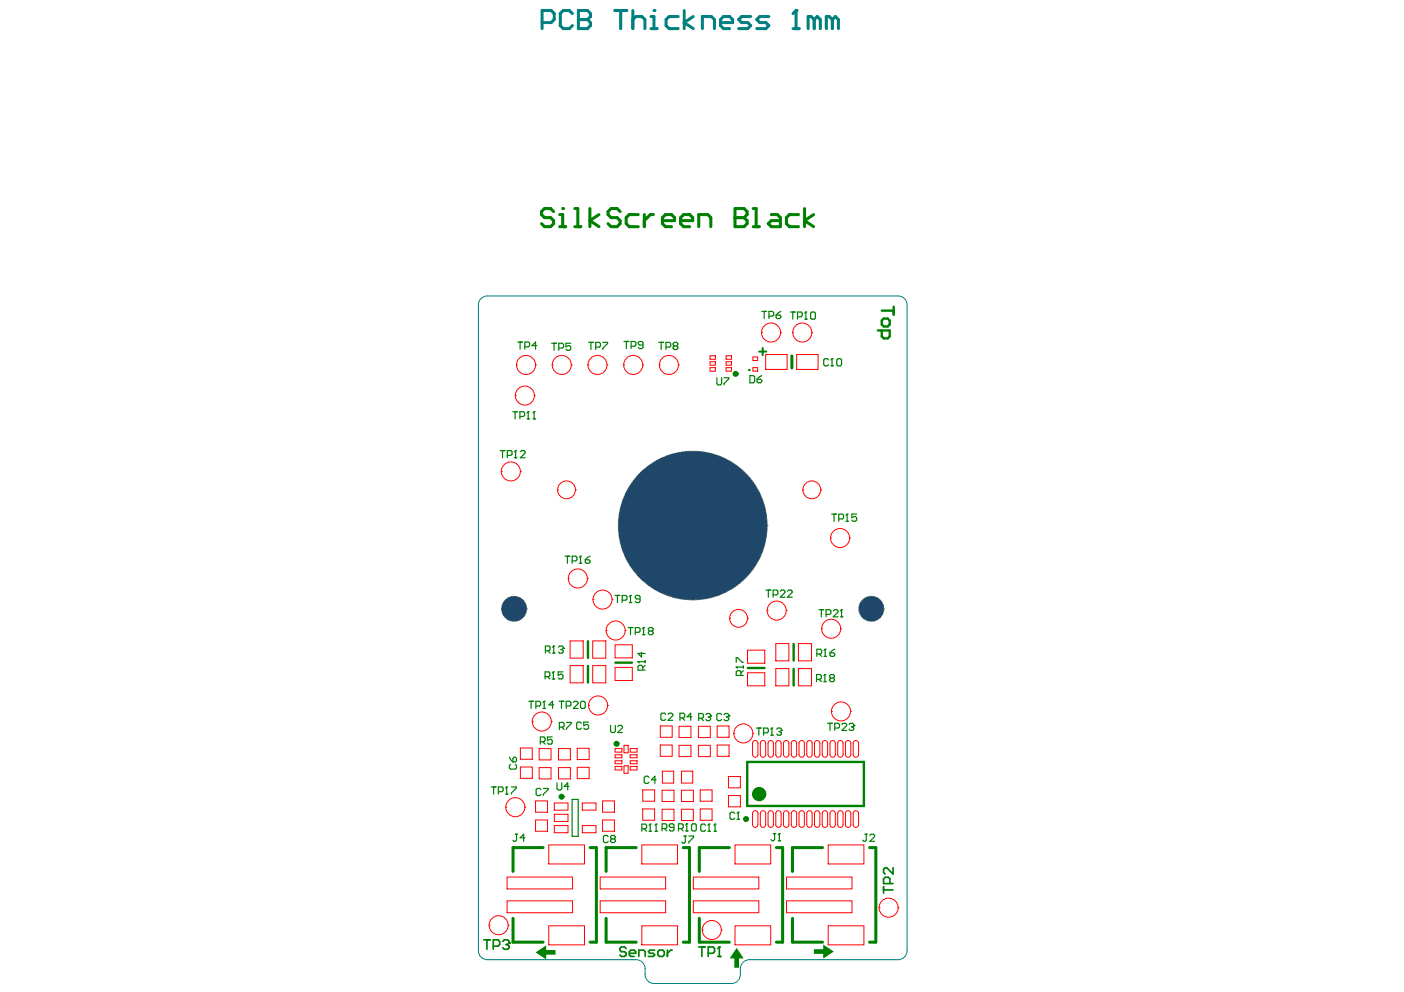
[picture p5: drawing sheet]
<svg xmlns="http://www.w3.org/2000/svg" width="297mm" height="210mm" viewBox="0 0 297 210" stroke-linecap="round" stroke-linejoin="round" font-family="sans-serif">
<path d="M101.2 64.5v136.7M103.1 62.6h86.9M191.9 64.5v136.7M103.1 203.1h31.5M136.5 205v1.2M138.4 208.1h16.3M156.6 205v1.2M158.5 203.1h31.5" fill="none" stroke="#008080" stroke-width=".21"/>
<path d="M114.7 4.8h1.9l.7-.7v-1.2l-.7-.7h-1.9v3.9M121.1 2.9l-.7-.7h-1.2l-.7 .7v2.5l.7 .7h1.2l.7-.7M122.4 2.2v3.9h1.9l.6-.7v-.6l-.6-.7h-1.9" fill="none" stroke="#008080" stroke-width=".64"/>
<circle cx="122.4" cy="4.1" r=".32" fill="#008080"/>
<path d="M122.4 2.2h1.9l.6 .7v.6l-.6 .6h-1.9M130 2.2h2.6M131.3 2.2v3.9M133.9 2.2v3.9M133.9 4.1l.6-.6h1.3l.6 .6v2M137.7 3.5h.7v2.6M137.7 6.1h1.3" fill="none" stroke="#008080" stroke-width=".64"/>
<circle cx="138.4" cy="2.2" r=".32" fill="#008080"/>
<path d="M143.5 3.5h-1.9l-.7 .6v1.3l.7 .7h1.9M144.8 2.2v3.9M146.7 3.5l-1.9 1.3 1.9 1.3M148.6 6.1v-2.6h1.9l.7 .6v2M152.4 4.8h2.6v-.7l-.6-.6h-1.3l-.7 .6v1.3l.7 .7h1.3M158.8 3.5h-1.9l-.6 .6 .6 .7h1.3l.6 .6-.6 .7h-1.9M162.7 3.5h-2l-.6 .6 .6 .7h1.3l.7 .6-.7 .7h-1.9M167.8 6.1h1.3M168.4 2.2v3.9" fill="none" stroke="#008080" stroke-width=".64"/>
<circle cx="168.4" cy="2.2" r=".32" fill="#008080"/>
<path d="M168.4 2.2l-.6 .7M172.3 4.1l-.7-.6h-.6v2.6M172.3 4.1v2M172.3 4.1l.6-.6 .6 .6v2M176.1 4.1l-.6-.6h-.7v2.6M176.1 4.1v2M176.1 4.1l.6-.6 .7 .6v2" fill="none" stroke="#008080" stroke-width=".64"/>
<path d="M103.1 62.6a1.89 1.89 0 0 0-1.9 1.9M190 62.6a1.89 1.89 0 0 1 1.9 1.9M101.2 201.2a1.89 1.89 0 0 0 1.9 1.9M134.6 203.1a1.89 1.89 0 0 1 1.9 1.9M136.5 206.2a1.89 1.89 0 0 0 1.9 1.9M156.6 206.2a1.89 1.89 0 0 1-1.9 1.9M158.5 203.1a1.89 1.89 0 0 0-1.9 1.9M191.9 201.2a1.89 1.89 0 0 1-1.9 1.9" fill="none" stroke="#008080" stroke-width=".21"/>
<path d="M123 153l-.2-.2h-.6l-.2 .2v1.1l.2 .2h.6l.2-.2M124.5 152.8h-1v.8l.5-.3h.3l.2 .3v.5l-.2 .2h-.5l-.3-.2M121 169.2h1.3v7.8h-1.3zM137.3 164.5l-.2-.3h-.6l-.2 .3v1l.2 .3h.6l.2-.3M138.8 165h-1l.8-.8v1.6" fill="none" stroke="#008000" stroke-width=".25"/>
<path d="M114.9 179.3h-6.4v5.1M124.9 179.3h1.3v20.1h-1.3M134.6 179.3h-6.4v5.1M144.5 179.3h1.4v20.1h-1.4M154.3 179.3h-6.4v5.1M164.3 179.3h1.3v20.1h-1.3M174 179.3h-6.3v5.1M184 179.3h1.3v20.1h-1.3M108.5 194.3v5.1h6.4M128.2 194.3v5.1h6.4M147.9 194.3v5.1h6.4M167.7 194.3v5.1h6.3" fill="none" stroke="#008000" stroke-width=".64"/>
<path d="M124.4 135.7v3.5M167.9 136.2v3.6M124.4 140.9v3.5M130.2 140.2h3.5M158.2 141.3h3.5M167.9 141.5v3.6M158.1 161.2h24.7v9.3h-24.7z" fill="none" stroke="#008000" stroke-width=".5"/>
<path d="M167.5 75.3v2.6" fill="none" stroke="#008000" stroke-width=".63"/>
<path d="M160.6 74.4h1.5M161.4 73.6v1.5" fill="none" stroke="#008000" stroke-width=".43"/>
<path d="M172.2 200.9h2v-1l2.2 1.4-2.2 1.5v-1h-2z" fill="#008000"/>
<g fill="none" stroke="#008000" stroke-width=".25">
<path d="M151.7 79.9v1.3l.2 .2h.5l.3-.2v-1.3M153.2 79.9h1v.3l-1 1v.2M147.8 152h.8l.2-.3v-.5l-.2-.2h-.8v1.5M148.3 152l.5 .5M149.3 151.2l.3-.2h.5l.2 .2v.3M149.8 151.7h.3M150.1 151.7l.2 .3v.2l-.2 .3h-.5l-.3-.3M150.3 151.5h.1M150.3 151.5l-.2 .2M152.7 151.2l-.3-.2h-.5l-.2 .2v1l.2 .3h.5l.3-.3M153.2 151.2l.2-.2h.5l.3 .2v.3M153.7 151.7h.2"/>
<path d="M153.9 151.7l.3 .3v.2l-.3 .3h-.5l-.2-.3M154.2 151.5h.1M154.2 151.5l-.3 .2M107.8 160.2l.7 1M108 161.7l-.2 .3v.5l.2 .2h1l.3-.2v-.5l-.3-.3M108.5 160.5l.3-.3h.2l.3 .3v.5l-.3 .2h-.5zM128.7 177l-.3-.2h-.5l-.2 .2v1l.2 .3h.5l.3-.3M129.4 177.5l-.2-.2v-.3l.2-.2h.5l.3 .2v.3l-.3 .2M129.4 177.5l-.2 .3v.2l.2 .3h.5l.3-.3v-.2l-.3-.3M129.4 177.5h.5M163.6 176.4h.5M163.9 176.4v1.3l-.3 .2h-.2l-.3-.2"/>
<path d="M164.6 177.9h.5M164.9 176.4h.1M164.9 176.4v1.5M164.9 176.4l-.3 .2M183 176.5h.5M183.3 176.5v1.3l-.3 .2h-.2l-.3-.2M184 176.8l.3-.3h.5l.2 .3v.2l-1 1h1"/>
</g>
<path d="M102.3 198.9h1.4M103 198.9v2M106.4 199.2l.3-.3h.7l.3 .3v.3M104.4 200.2h1l.3-.3v-.7l-.3-.3h-1v2" fill="none" stroke="#008000" stroke-width=".35"/>
<circle cx="107.7" cy="199.5" r=".18" fill="#008000"/>
<path d="M107 199.9h.4M107.4 199.9l.3 .3v.3l-.3 .4h-.7l-.3-.4M107.7 199.5l-.3 .4" fill="none" stroke="#008000" stroke-width=".35"/>
<path d="M113.3 201.5l2.2-1.5v1h2v1h-2v1z" fill="#008000"/>
<g fill="none" stroke="#008000" stroke-width=".25">
<path d="M116.7 72.6h1M117.2 72.6v1.5M118.2 73.6h.8l.2-.2v-.5l-.2-.3h-.8v1.5M120.7 72.6h-1v.8l.5-.3h.3l.2 .3v.5l-.2 .2h-.5l-.3-.2M124.5 72.4h1M125 72.4v1.6M126 73.4h.8l.2-.2v-.5l-.2-.3h-.8v1.6M127.5 72.4h1v.3l-1 1v.3M119.5 117.7h1M120 117.7v1.5M121.1 118.7h.7l.3-.3v-.5l-.3-.2h-.7v1.5M122.6 119.2h.5"/>
<path d="M122.8 117.7h.1M122.8 117.7v1.5M122.8 117.7l-.2 .2M123.8 118.4h.8l.2 .3v.2l-.2 .3h-.5l-.3-.3zM124.8 117.7l-1 .7M118.3 148.4h1M118.3 153.9h.8l.3-.3v-.5l-.3-.2h-.8v1.5M118.8 148.4v1.5M118.8 153.9l.6 .5M119.8 149.4h.7l.3-.3v-.5l-.3-.2h-.7v1.5M119.9 152.9h1v.2l-1 1v.3M121.3 148.6l.3-.2h.5l.2 .2v.3l-1 1h1"/>
<path d="M122.8 148.6l.3-.2h.5l.2 .2v1l-.2 .3h-.5l-.3-.3zM129.2 153.5v1.2l.2 .3h.5l.3-.3v-1.2M130.7 153.7l.2-.2h.5l.3 .2v.3l-1 1h1M117.8 165.6v1.3l.3 .2h.5l.2-.2v-1.3M120.4 166.4h-1l.7-.8v1.5"/>
</g>
<path d="M147.8 200.4h1.4M148.5 200.4v2M149.8 201.7h1l.4-.3v-.7l-.4-.3h-1v2M151.8 202.4h.7M152.2 200.4v2" fill="none" stroke="#008000" stroke-width=".35"/>
<circle cx="152.2" cy="200.4" r=".18" fill="#008000"/>
<path d="M186.9 187.6v1.4M186.9 188.3h2M188.3 187v-1l-.4-.4h-.6l-.4 .4v1h2M188.9 183.6v1.4l-1.3-1.4h-.3l-.4 .3v.7l.4 .4M152.2 200.4l-.4 .3" fill="none" stroke="#008000" stroke-width=".35"/>
<g fill="none" stroke="#008000" stroke-width=".25">
<path d="M139.4 72.4h1M139.9 72.4v1.6M140.9 73.4h.7l.3-.2v-.5l-.3-.3h-.7v1.6M142.7 73.2l-.3-.3v-.2l.3-.3h.5l.2 .3v.2l-.2 .3M142.7 73.2l-.3 .2v.3l.3 .3h.5l.2-.3v-.3l-.2-.2M142.7 73.2h.5M158.7 79.5h.7l.3 .2v1l-.3 .3h-.7zM161.2 79.5l-1 .7M161.2 65.9h1M161.7 65.9v1.5M162.7 66.9h.7l.3-.2v-.6l-.3-.2h-.7v1.5M164.2 66.7h.7l.3 .2v.3l-.3 .2h-.5l-.2-.2z"/>
<path d="M165.2 65.9l-1 .8M167.2 66h1M167.7 66v1.5M168.7 67h.8l.2-.2v-.5l-.2-.3h-.8v1.5M170.2 67.5h.5M170.5 66h.1M170.5 66l-.3 .3M170.5 66v1.5M171.5 66.3l.3-.3h.5l.2 .3v1l-.2 .2h-.5l-.3-.2zM105.8 95.3h1M106.3 95.3v1.6M107.3 96.4h.8l.2-.3v-.5l-.2-.3h-.8v1.6"/>
<path d="M108.8 96.9h.5M109.1 95.3h.1M109.1 95.3l-.3 .3M109.1 95.3v1.6M110.1 95.6l.2-.3h.5l.3 .3v.2l-1 1.1h1M160.2 80.2h.7l.3 .3v.2l-.3 .3h-.5l-.2-.3zM175.9 108.8h1.1M176.4 108.8v1.5M177.5 109.8h.7l.3-.3v-.5l-.3-.2h-.7v1.5M179 110.3h.5M179.2 108.8h.1M179.2 108.8l-.2 .2"/>
<path d="M179.2 108.8v1.5M181.2 108.8h-1v.7l.5-.2h.3l.2 .2v.5l-.2 .3h-.5l-.3-.3M115.4 137.7h.7l.3-.3v-.5l-.3-.2h-.7v1.5M115.9 137.7l.5 .5M116.9 138.2h.5M117.1 136.7h.1M117.1 136.7l-.2 .2M117.1 136.7v1.5M118.2 136.9l.2-.2h.5l.3 .2v.3M118.7 137.4h.2M118.9 137.4l.3 .3v.2l-.3 .3h-.5l-.2-.3M119.2 137.2h.1"/>
<path d="M119.2 137.2l-.3 .2M135.7 138v1l-.7-.7h1.5M136.5 139.8v.5M162.1 124.9h1M162.6 124.9v1.5M163.6 125.9h.7l.3-.3v-.5l-.3-.2h-.7v1.5M165.1 125.1l.2-.2h.5l.3 .2v.3l-1 1h1M166.6 125.1l.2-.2h.5l.3 .2v.3l-1 1h1M114.3 156.9h.8l.2-.2v-.5l-.2-.3h-.8v1.6M114.8 156.9l.5 .6M115.3 143.2h.8l.2-.3v-.5l-.2-.2h-.8v1.5M115.8 143.2l.5 .5"/>
<path d="M116.8 143.7h.5M116.8 155.9h-1v.8l.5-.3h.3l.2 .3v.5l-.2 .3h-.5l-.3-.3M117.1 142.2h.1M117.1 142.2l-.3 .2M117.1 142.2v1.5M119.1 142.2h-1v.7l.5-.2h.2l.3 .2v.5l-.3 .3h-.5l-.2-.3M135 140h.1M135 140l.2 .3M135 140h1.5M136 141.8v-.8l-.3-.2h-.5l-.2 .2v.8h1.5M136.5 140.8l-.5 .5M140.8 151.2l-.2-.3h-.5l-.3 .3v1l.3 .2h.5l.2-.2"/>
<path d="M141.3 151.2l.3-.3h.5l.2 .3v.2l-1 1h1M143.9 151.9h.7l.3-.2v-.5l-.3-.3h-.7v1.5M144.4 151.9l.5 .5M146.4 151.7h-1l.7-.8v1.5M160 154.1h1M160.5 154.1v1.5M161.5 155.1h.8l.3-.3v-.5l-.3-.2h-.8v1.5M163.1 155.6h.5M163.3 154.1h.1M163.3 154.1l-.2 .2M163.3 154.1v1.5M164.3 154.3l.3-.2h.5l.2 .2v.3"/>
<path d="M164.8 154.8h.3M165.1 154.8l.2 .3v.2l-.2 .3h-.5l-.3-.3M165.3 154.6h.1M165.3 154.6l-.2 .2M175.1 153h1M175.6 153v1.6M176.6 154.1h.8l.2-.3v-.5l-.2-.3h-.8v1.6M178.1 153.3l.3-.3h.5l.2 .3v.3l-1 1h1M179.6 153.3l.3-.3h.5l.2 .3v.3M180.1 153.8h.3M180.4 153.8l.2 .3v.2l-.2 .3h-.5l-.3-.3M180.6 153.6h.1"/>
<path d="M180.6 153.6l-.2 .2M103.9 166.5h1M104.4 166.5v1.5M105.4 167.5h.8l.2-.2v-.5l-.2-.3h-.8v1.5M106.9 168h.5M107.2 166.5h.1M107.2 166.5l-.3 .3M107.2 166.5v1.5M108.2 166.5h1v.3l-1 1v.2M109 176.5h.5M109.3 176.5v1.3l-.3 .2h-.2l-.3-.2M111 177.3h-1l.8-.8v1.5"/>
<path d="M114.4 167.1l-.2-.3h-.5l-.3 .3v1l.3 .2h.5l.2-.2M114.9 166.8h1.1v.3l-1.1 1v.2M135.8 175.4h.7l.3-.3v-.5l-.3-.2h-.7v1.5M136.3 175.4l.5 .5M137.3 175.9h.5M137.6 174.4h.1M137.6 174.4l-.3 .2M137.6 174.4v1.5M138.6 175.9h.5M138.8 174.4h.1M138.8 174.4v1.5M138.8 174.4l-.2 .2"/>
<path d="M140.1 175.3h.7l.3-.2v-.5l-.3-.3h-.7v1.5M140.6 175.3l.5 .5M142.6 175.1h-.8l-.2-.3v-.2l.2-.3h.5l.3 .3v1l-.3 .2h-.5l-.2-.2M143.5 175.3h.8l.2-.2v-.5l-.2-.3h-.8v1.5M144 175.3l.5 .5M144.7 176.9h.5M145 176.9v1.3l-.3 .2h-.2l-.3-.2M145 175.8h.6M145.3 174.3h.1M145.3 174.3l-.3 .3M145.3 174.3v1.5M145.7 176.9h1v.2l-1 1.1v.2"/>
<path d="M146.3 174.6l.3-.3h.5l.2 .3v1l-.2 .2h-.5l-.3-.2zM149.3 174.6l-.3-.2h-.5l-.2 .2v1l.2 .3h.5l.3-.3M149.8 175.9h.5M150 174.4h.1M150 174.4v1.5M150 174.4l-.2 .2M151 175.9h.5M151.3 174.4h.1M151.3 174.4v1.5M151.3 174.4l-.3 .2M155.4 172.1l-.2-.2h-.5l-.3 .2v1l.3 .3h.5l.2-.3M155.9 173.4h.5"/>
<path d="M156.2 171.9h.1M156.2 171.9v1.5M156.2 171.9l-.3 .2"/>
</g>
<path d="M185.7 69.9h2.5v1.3l-.4 .4h-.8l-.4-.4v-1.3M186.6 65.7h2.5M186.6 67.8l.4-.4h.8l.4 .4v.9l-.4 .4h-.8l-.4-.4zM189.1 64.9v1.7" fill="none" stroke="#008000" stroke-width=".5"/>
<path d="M155.9 200.6l1.4 2.2h-.9v2h-1v-2h-1z" fill="#008000"/>
<g fill="none" stroke="#008000" stroke-width=".25">
<path d="M109.5 72.4h1M110 72.4v1.5M111 73.4h.8l.2-.3v-.5l-.2-.2h-.8v1.5M113.6 73.1h-1.1l.8-.7v1.5M132 72.3h1M132.5 72.3v1.5M133.5 73.3h.8l.2-.3v-.5l-.2-.2h-.8v1.5M136 73h-.7l-.3-.2v-.3l.3-.2h.5l.2 .2v1l-.2 .3h-.5l-.3-.3M175.3 76.2l-.3-.3h-.5l-.2 .3v1l.2 .2h.5l.3-.2M175.8 77.4h.5M176 75.9h.1M176 75.9v1.5"/>
<path d="M176 75.9l-.2 .3M177 76.2l.3-.3h.5l.2 .3v1l-.2 .2h-.5l-.3-.2zM108.5 87.1h1M109 87.1v1.5M110 88.1h.7l.3-.2v-.5l-.3-.3h-.7v1.5M111.5 88.6h.5M111.7 87.1h.1M111.7 87.1l-.2 .3M111.7 87.1v1.5M112.8 88.6h.5M113 87.1h.1M113 87.1v1.5"/>
<path d="M113 87.1l-.2 .3M130.1 126h1M130.6 126v1.5M131.6 127h.8l.2-.3v-.5l-.2-.2h-.8v1.5M132.9 132.8h1M133.1 127.5h.5M133.4 126h.1M133.4 126v1.5M133.4 126l-.3 .2M133.4 132.8v1.5M134.4 133.8h.8l.2-.3v-.5l-.2-.2h-.8v1.5M135.4 126.7h-.7l-.3-.2v-.3l.3-.2h.5l.2 .2v1l-.2 .3h-.5l-.3-.3"/>
<path d="M135.9 134.3h.5M136.2 132.8h.1M136.2 132.8l-.3 .2M136.2 132.8v1.5M137.4 133.5l-.2-.2v-.3l.2-.2h.5l.3 .2v.3l-.3 .2M137.4 133.5l-.2 .3v.2l.2 .3h.5l.3-.3v-.2l-.3-.3M137.4 133.5h.5M172.8 138.4h.8l.2-.3v-.5l-.2-.2h-.8v1.5M173.3 129h1M173.3 138.4l.5 .5M173.8 129v1.5M174.3 138.9h.5"/>
<path d="M174.6 137.4h.1M174.6 137.4l-.3 .2M174.6 137.4v1.5M174.8 130h.7l.3-.2v-.5l-.3-.3h-.7v1.5M175.6 138.1h.7l.3 .3v.2l-.3 .3h-.5l-.2-.3zM176.3 129.3l.2-.3h.5l.3 .3v.2l-1 1h1M176.6 137.4l-1 .7M177.8 130.5h.5M178 129h.1M178 129v1.5M178 129l-.2 .3M111.9 148.4h1"/>
<path d="M112.4 148.4v1.5M113.4 149.4h.7l.3-.3v-.5l-.3-.2h-.7v1.5M114.9 149.9h.5M115.1 148.4h.1M115.1 148.4l-.2 .2M115.1 148.4v1.5M117.1 149.1h-1l.8-.7v1.5M155.8 141.2h.1M155.8 140.1v-1h.2l1 1h.3M155.8 141.2l.2 .2M155.8 141.2h1.5M156.8 142.9v-.7l-.3-.3h-.5l-.2 .3v.7h1.5"/>
<path d="M157.3 141.9l-.5 .5M157.3 140.9v.5M172.8 143.7h.7l.3-.2v-.5l-.3-.3h-.7v1.5M173.3 143.7l.5 .5M174.3 144.2h.5M174.5 142.7h.1M174.5 142.7l-.2 .3M174.5 142.7v1.5M175.8 143.5l-.3-.3v-.2l.3-.3h.5l.2 .3v.2l-.2 .3M175.8 143.5l-.3 .2v.3l.3 .2h.5l.2-.2v-.3l-.2-.2M175.8 143.5h.5"/>
</g>
<path d="M132.5 200.7l-.4-.3h-.6l-.4 .3v.3l.4 .4h.6l.4 .3v.3l-.4 .4h-.6l-.4-.4M133.1 201.7h1.4v-.3l-.3-.4h-.7l-.4 .4v.6l.4 .4h.7M135.2 202.4v-1.4h1l.3 .4v1M138.5 201h-1l-.3 .4 .3 .3h.7l.3 .3-.3 .4h-1M139.2 201.4l.3-.4h.7l.3 .4v.6l-.3 .4h-.7l-.3-.4zM141.2 201v1.4M142.2 201h-.3l-.7 .7" fill="none" stroke="#008000" stroke-width=".35"/>
<path d="M117.1 44.8l-.6-.7h-1.3l-.6 .7v.6l.6 .6h1.3l.6 .7v.6l-.6 .7h-1.3l-.6-.7M118.4 48h1.3M118.4 45.4h.6v2.6" fill="none" stroke="#008000" stroke-width=".64"/>
<circle cx="119" cy="44.1" r=".32" fill="#008000"/>
<path d="M121.6 48h1.3M121.6 44.1h.6v3.9M124.8 44.1v3.9M126.7 45.4l-1.9 1.3 1.9 1.3M131.2 44.8l-.6-.7h-1.3l-.7 .7v.6l.7 .6h1.3l.6 .7v.6l-.6 .7h-1.3l-.7-.7M135 45.4h-1.9l-.6 .6v1.3l.6 .7h1.9M136.3 45.4v2.6M138.2 45.4h-.6l-1.3 1.3M140.2 46.7h2.5v-.7l-.6-.6h-1.3l-.6 .6v1.3l.6 .7h1.3M144 46.7h2.5v-.7l-.6-.6h-1.3l-.6 .6v1.3l.6 .7h1.3M147.8 48v-2.6h1.9l.7 .6v2M155.5 44.1v3.9h1.9l.7-.7v-.6l-.7-.7h-1.9" fill="none" stroke="#008000" stroke-width=".64"/>
<circle cx="155.5" cy="46" r=".32" fill="#008000"/>
<path d="M155.5 44.1h1.9l.7 .7v.6l-.7 .6h-1.9M159.3 44.1h.7v3.9M159.3 48h1.3M163.2 45.4h1.3l.6 .6v2h-1.9l-.7-.7 .7-.6h1.9M168.9 45.4h-1.9l-.6 .6v1.3l.6 .7h1.9M170.2 44.1v3.9M172.1 45.4l-1.9 1.3 1.9 1.3" fill="none" stroke="#008000" stroke-width=".64"/>
<g fill="none" stroke="#008000" stroke-width=".63">
<circle cx="155.6" cy="79.1" r=".31"/>
<circle cx="130.4" cy="157.4" r=".31"/>
<circle cx="118.8" cy="168.6" r=".31"/>
<circle cx="157.8" cy="173.3" r=".31"/>
</g>
<circle cx="158.5" cy="78.3" r=".13" fill="none" stroke="#008000" stroke-width=".25"/>
<circle cx="160.6" cy="168" r=".76" fill="none" stroke="#008000" stroke-width="1.5"/>
<g fill="none" stroke="#808080" stroke-width=".21">
<path d="M106.1 128.8h.1M111.4 128.8h.1"/>
<circle cx="108.8" cy="128.8" r="2.64"/>
</g>
<circle cx="108.8" cy="128.8" r="2.64" fill="#1f4769"/>
<path d="M181.7 128.8h.1M181.7 128.8a2.65 2.65 0 0 0 2.6 2.7 2.65 2.65 0 0 0 2.7-2.7M181.7 128.8a2.65 2.65 0 0 1 2.6-2.6 2.65 2.65 0 0 1 2.7 2.6M187 128.8h.1" fill="none" stroke="#808080" stroke-width=".21"/>
<circle cx="184.3" cy="128.8" r="2.64" fill="#1f4769"/>
<path d="M130.8 111.2h.1M130.8 111.2a15.7 15.7 0 0 0 15.8 15.7 15.7 15.7 0 0 0 15.7-15.7M130.8 111.2a15.7 15.7 0 0 1 15.8-15.7 15.7 15.7 0 0 1 15.7 15.7M162.3 111.2h.1" fill="none" stroke="#808080" stroke-width=".21"/>
<circle cx="146.6" cy="111.2" r="15.7" fill="#1f4769"/>
<g fill="none" stroke="#f00" stroke-width=".21">
<path d="M109.3 77.2h.1M109.3 77.2a2.02 2.02 0 0 0 2 2 2.02 2.02 0 0 0 2-2M109.3 77.2a2.02 2.02 0 0 1 2-2 2.02 2.02 0 0 1 2 2M113.3 77.2h.1M116.8 77.2h.1M116.8 77.2a2.02 2.02 0 0 0 2 2 2.02 2.02 0 0 0 2.1-2M116.8 77.2a2.02 2.02 0 0 1 2-2 2.02 2.02 0 0 1 2.1 2M120.9 77.2h.1M124.4 77.2h.1M124.4 77.2a2.02 2.02 0 0 0 2 2 2.02 2.02 0 0 0 2-2M124.4 77.2a2.02 2.02 0 0 1 2-2 2.02 2.02 0 0 1 2 2M128.4 77.2h.1"/>
<path d="M131.9 77.2h.1M131.9 77.2a2.02 2.02 0 0 0 2.1 2 2.02 2.02 0 0 0 2-2M131.9 77.2a2.02 2.02 0 0 1 2.1-2 2.02 2.02 0 0 1 2 2M136 77.2h.1M139.5 77.2h.1M139.5 77.2a2.02 2.02 0 0 0 2 2 2.02 2.02 0 0 0 2-2M139.5 77.2a2.02 2.02 0 0 1 2-2 2.02 2.02 0 0 1 2 2M143.5 77.2h.1M150.2 77.8h1.1v.7h-1.1zM150.2 75.3h1.1v.7h-1.1zM150.2 76.5h1.1v.8h-1.1zM153.6 77.8h1.1v.7h-1.1z"/>
<path d="M153.6 75.3h1.1v.7h-1.1zM153.6 76.5h1.1v.8h-1.1zM159.3 77.8h1v.7h-1zM159.3 75.5h1v.8h-1zM161.1 70.4a2.02 2.02 0 0 0 2 2 2.02 2.02 0 0 0 2-2M161.1 70.4a2.02 2.02 0 0 1 2-2 2.02 2.02 0 0 1 2 2M161.1 70.4h.1M162 75h4.5v3.2h-4.5zM165.1 70.4h.1M167.7 70.4a2.02 2.02 0 0 0 2 2 2.02 2.02 0 0 0 2.1-2M167.7 70.4a2.02 2.02 0 0 1 2-2 2.02 2.02 0 0 1 2.1 2M167.7 70.4h.1"/>
<path d="M168.5 75h4.6v3.2h-4.6zM171.8 70.4h.1M106.1 99.8h.1M106.1 99.8a2.02 2.02 0 0 0 2 2 2.02 2.02 0 0 0 2-2M106.1 99.8a2.02 2.02 0 0 1 2-2.1 2.02 2.02 0 0 1 2 2.1M109 83.7h.1M109 83.7a2.02 2.02 0 0 0 2 2 2.02 2.02 0 0 0 2.1-2M109 83.7a2.02 2.02 0 0 1 2-2 2.02 2.02 0 0 1 2.1 2M110.1 99.8h.1M113.1 83.7h.1M118 103.7a1.89 1.89 0 0 0 1.9 1.8 1.89 1.89 0 0 0 1.8-1.8M118 103.7a1.89 1.89 0 0 1 1.9-1.9 1.89 1.89 0 0 1 1.8 1.9"/>
<path d="M118 103.7h.1M121.7 103.7h.1M169.9 103.7h.1M169.9 103.7a1.89 1.89 0 0 0 1.9 1.8 1.89 1.89 0 0 0 1.8-1.8M169.9 103.7a1.89 1.89 0 0 1 1.9-1.9 1.89 1.89 0 0 1 1.8 1.9M173.6 103.7h.1M175.7 113.8a2.02 2.02 0 0 0 2 2.1 2.02 2.02 0 0 0 2.1-2.1M175.7 113.8a2.02 2.02 0 0 1 2-2 2.02 2.02 0 0 1 2.1 2M175.7 113.8h.1M179.8 113.8h.1M120.2 122.4h.1M120.2 122.4a2.02 2.02 0 0 0 2.1 2 2.02 2.02 0 0 0 2-2"/>
<path d="M120.2 122.4a2.02 2.02 0 0 1 2.1-2 2.02 2.02 0 0 1 2 2M120.6 135.6h2.8v3.7h-2.8zM124.3 122.4h.1M125.4 135.6h2.8v3.7h-2.8zM125.5 126.9h.1M125.5 126.9a2.02 2.02 0 0 0 2 2 2.02 2.02 0 0 0 2-2M125.5 126.9a2.02 2.02 0 0 1 2-2 2.02 2.02 0 0 1 2 2M128.2 133.4h.1M128.2 133.4a2.02 2.02 0 0 0 2 2 2.02 2.02 0 0 0 2.1-2M128.2 133.4a2.02 2.02 0 0 1 2-2 2.02 2.02 0 0 1 2.1 2M129.5 126.9h.1M130.1 136.4h3.7v2.8h-3.7z"/>
<path d="M132.3 133.4h.1M154.4 130.8h.1M154.4 130.8a1.89 1.89 0 0 0 1.9 1.9 1.89 1.89 0 0 0 1.8-1.9M154.4 130.8a1.89 1.89 0 0 1 1.9-1.9 1.89 1.89 0 0 1 1.8 1.9M158.1 137.6h3.7v2.7h-3.7zM158.1 130.8h.1M162.3 129.2h.1M162.3 129.2a2.02 2.02 0 0 0 2 2 2.02 2.02 0 0 0 2-2M162.3 129.2a2.02 2.02 0 0 1 2-2 2.02 2.02 0 0 1 2 2M164.1 136.2h2.8v3.6h-2.8zM166.3 129.2h.1M168.9 136.2h2.8v3.6h-2.8z"/>
<path d="M173.8 133a2.02 2.02 0 0 0 2 2.1 2.02 2.02 0 0 0 2.1-2.1M173.8 133a2.02 2.02 0 0 1 2-2 2.02 2.02 0 0 1 2.1 2M173.8 133h.1M177.9 133h.1M110.1 158.3h2.5v2.4h-2.5zM112.6 152.7h.1M112.6 152.7a2.02 2.02 0 0 0 2 2 2.02 2.02 0 0 0 2-2M112.6 152.7a2.02 2.02 0 0 1 2-2 2.02 2.02 0 0 1 2 2M114.1 158.4h2.5v2.4h-2.5zM116.6 152.7h.1M118.2 158.4h2.5v2.4h-2.5zM120.6 140.8h2.8v3.7h-2.8z"/>
<path d="M122.1 158.3h2.5v2.4h-2.5zM124.5 149.3a2.02 2.02 0 0 0 2 2 2.02 2.02 0 0 0 2-2M124.5 149.3a2.02 2.02 0 0 1 2-2 2.02 2.02 0 0 1 2 2M124.5 149.3h.1M125.4 140.8h2.8v3.7h-2.8zM128.5 149.3h.1M130.1 159.7h1.5v.6h-1.5zM130.1 158.4h1.5v.8h-1.5zM130.1 141.2h3.7v2.8h-3.7zM132 157.7h.9v1.6h-.9zM133.3 159.7h1.5v.6h-1.5zM133.3 158.4h1.5v.8h-1.5z"/>
<path d="M139.7 157.6h2.5v2.4h-2.5zM139.7 153.6h2.5v2.4h-2.5zM143.7 157.7h2.5v2.4h-2.5zM143.7 153.7h2.5v2.4h-2.5zM147.8 157.7h2.5v2.4h-2.5zM147.8 153.7h2.5v2.4h-2.5zM151.7 157.6h2.5v2.4h-2.5zM151.7 153.6h2.5v2.4h-2.5zM155.3 155.2h.1M155.3 155.2a2.02 2.02 0 0 0 2 2 2.02 2.02 0 0 0 2-2M155.3 155.2a2.02 2.02 0 0 1 2-2 2.02 2.02 0 0 1 2 2M158.1 142.4h3.7v2.7h-3.7z"/>
<path d="M159.3 155.2h.1M159.3 157a.57 .57 0 0 1 .6-.3 .57 .57 0 0 1 .5 .6v2.4a.57 .57 0 0 1-.6 .5 .57 .57 0 0 1-.6-.5zM160.9 157a.57 .57 0 0 1 .7-.3 .57 .57 0 0 1 .4 .6v2.4a.57 .57 0 0 1-.6 .5 .57 .57 0 0 1-.5-.5zM162.6 157a.57 .57 0 0 1 .6-.3 .57 .57 0 0 1 .4 .6v2.4a.57 .57 0 0 1-.5 .5 .57 .57 0 0 1-.6-.5zM164.1 141.5h2.8v3.6h-2.8zM164.2 157a.57 .57 0 0 1 .6-.3 .57 .57 0 0 1 .5 .6v2.4a.57 .57 0 0 1-.6 .5 .57 .57 0 0 1-.6-.5zM165.8 157a.57 .57 0 0 1 .7-.3 .57 .57 0 0 1 .4 .6v2.4a.57 .57 0 0 1-.6 .5 .57 .57 0 0 1-.5-.5zM167.5 157a.57 .57 0 0 1 .6-.3 .57 .57 0 0 1 .4 .6v2.4a.57 .57 0 0 1-.5 .5 .57 .57 0 0 1-.6-.5zM168.9 141.5h2.8v3.6h-2.8zM169.1 157a.57 .57 0 0 1 .7-.3 .57 .57 0 0 1 .4 .6v2.4a.57 .57 0 0 1-.6 .5 .57 .57 0 0 1-.6-.5zM170.8 157a.57 .57 0 0 1 .6-.3 .57 .57 0 0 1 .4 .6v2.4a.57 .57 0 0 1-.6 .5 .57 .57 0 0 1-.5-.5zM172.4 157a.57 .57 0 0 1 .6-.3 .57 .57 0 0 1 .5 .6v2.4a.57 .57 0 0 1-.6 .5 .57 .57 0 0 1-.6-.5z"/>
<path d="M174 157a.57 .57 0 0 1 .7-.3 .57 .57 0 0 1 .4 .6v2.4a.57 .57 0 0 1-.6 .5 .57 .57 0 0 1-.5-.5zM175.7 157a.57 .57 0 0 1 .6-.3 .57 .57 0 0 1 .4 .6v2.4a.57 .57 0 0 1-.5 .5 .57 .57 0 0 1-.6-.5zM175.9 150.5a2.02 2.02 0 0 0 2 2 2.02 2.02 0 0 0 2-2M175.9 150.5a2.02 2.02 0 0 1 2-2 2.02 2.02 0 0 1 2 2M175.9 150.5h.1M177.3 157a.57 .57 0 0 1 .6-.3 .57 .57 0 0 1 .5 .6v2.4a.57 .57 0 0 1-.6 .5 .57 .57 0 0 1-.6-.5zM178.9 157a.57 .57 0 0 1 .7-.3 .57 .57 0 0 1 .4 .6v2.4a.57 .57 0 0 1-.6 .5 .57 .57 0 0 1-.5-.5zM179.9 150.5h.1M180.6 157a.57 .57 0 0 1 .6-.3 .57 .57 0 0 1 .4 .6v2.4a.57 .57 0 0 1-.5 .5 .57 .57 0 0 1-.6-.5zM107 170.8a2.02 2.02 0 0 0 2 2 2.02 2.02 0 0 0 2-2M107 170.8a2.02 2.02 0 0 1 2-2 2.02 2.02 0 0 1 2 2M107 170.8h.1"/>
<path d="M110.1 162.3h2.5v2.4h-2.5zM111 170.8h.1M113.3 173.5h2.5v2.4h-2.5zM113.3 169.5h2.5v2.4h-2.5zM114.1 162.4h2.5v2.4h-2.5zM116.1 178.8h7.6v4h-7.6zM117.3 174.7h2.9v1.5h-2.9zM117.3 169.9h2.9v1.5h-2.9zM117.3 172.3h2.9v1.5h-2.9zM118.2 162.4h2.5v2.4h-2.5zM122.1 162.4h2.5v2.4h-2.5zM123.2 174.7h2.9v1.5h-2.9z"/>
<path d="M123.2 169.9h2.9v1.5h-2.9zM127.5 173.5h2.5v2.4h-2.5zM127.5 169.5h2.5v2.4h-2.5zM130.1 162.2h1.5v.7h-1.5zM130.1 161h1.5v.6h-1.5zM132 162h.9v1.6h-.9zM133.3 162.2h1.5v.7h-1.5zM133.3 161h1.5v.6h-1.5zM135.8 178.8h7.5v4h-7.5zM136 167.1h2.5v2.4h-2.5zM136 171.2h2.5v2.4h-2.5zM140.1 171.2h2.5v2.4h-2.5z"/>
<path d="M140.1 167.2h2.5v2.4h-2.5zM140.1 163.2h2.4v2.5h-2.4zM144.2 171.2h2.5v2.4h-2.5zM144.2 167.2h2.5v2.4h-2.5zM144.2 163.2h2.4v2.5h-2.4zM148.1 171.2h2.6v2.4h-2.6zM148.1 167.1h2.6v2.4h-2.6zM154.1 168.3h2.5v2.4h-2.5zM154.1 164.3h2.5v2.4h-2.5zM155.5 178.8h7.6v4h-7.6zM159.3 171.8a.57 .57 0 0 1 .6-.2 .57 .57 0 0 1 .5 .5v2.4a.57 .57 0 0 1-.6 .6 .57 .57 0 0 1-.6-.6zM160.9 171.8a.57 .57 0 0 1 .7-.2 .57 .57 0 0 1 .4 .5v2.4a.57 .57 0 0 1-.6 .6 .57 .57 0 0 1-.5-.6z"/>
<path d="M162.6 171.8a.57 .57 0 0 1 .6-.2 .57 .57 0 0 1 .4 .5v2.4a.57 .57 0 0 1-.5 .6 .57 .57 0 0 1-.6-.6zM164.2 171.8a.57 .57 0 0 1 .6-.2 .57 .57 0 0 1 .5 .5v2.4a.57 .57 0 0 1-.6 .6 .57 .57 0 0 1-.6-.6zM165.8 171.8a.57 .57 0 0 1 .7-.2 .57 .57 0 0 1 .4 .5v2.4a.57 .57 0 0 1-.6 .6 .57 .57 0 0 1-.5-.6zM167.5 171.8a.57 .57 0 0 1 .6-.2 .57 .57 0 0 1 .4 .5v2.4a.57 .57 0 0 1-.5 .6 .57 .57 0 0 1-.6-.6zM169.1 171.8a.57 .57 0 0 1 .7-.2 .57 .57 0 0 1 .4 .5v2.4a.57 .57 0 0 1-.6 .6 .57 .57 0 0 1-.6-.6zM170.8 171.8a.57 .57 0 0 1 .6-.2 .57 .57 0 0 1 .4 .5v2.4a.57 .57 0 0 1-.6 .6 .57 .57 0 0 1-.5-.6zM172.4 171.8a.57 .57 0 0 1 .6-.2 .57 .57 0 0 1 .5 .5v2.4a.57 .57 0 0 1-.6 .6 .57 .57 0 0 1-.6-.6zM174 171.8a.57 .57 0 0 1 .7-.2 .57 .57 0 0 1 .4 .5v2.4a.57 .57 0 0 1-.6 .6 .57 .57 0 0 1-.5-.6zM175.2 178.8h7.6v4h-7.6zM175.7 171.8a.57 .57 0 0 1 .6-.2 .57 .57 0 0 1 .4 .5v2.4a.57 .57 0 0 1-.5 .6 .57 .57 0 0 1-.6-.6zM177.3 171.8a.57 .57 0 0 1 .6-.2 .57 .57 0 0 1 .5 .5v2.4a.57 .57 0 0 1-.6 .6 .57 .57 0 0 1-.6-.6zM178.9 171.8a.57 .57 0 0 1 .7-.2 .57 .57 0 0 1 .4 .5v2.4a.57 .57 0 0 1-.6 .6 .57 .57 0 0 1-.5-.6z"/>
<path d="M180.6 171.8a.57 .57 0 0 1 .6-.2 .57 .57 0 0 1 .4 .5v2.4a.57 .57 0 0 1-.5 .6 .57 .57 0 0 1-.6-.6zM103.5 195.8a2.02 2.02 0 0 0 2 2 2.02 2.02 0 0 0 2-2M103.5 195.8a2.02 2.02 0 0 1 2-2 2.02 2.02 0 0 1 2 2M103.5 195.8h.1M107.3 185.6h13.8v2.5h-13.8zM107.3 190.6h13.8v2.5h-13.8zM107.5 195.8h.1M116.1 195.9h7.6v4h-7.6zM127 190.6h13.8v2.5h-13.8zM127 185.6h13.8v2.5h-13.8zM135.8 195.9h7.5v4h-7.5zM146.7 190.6h13.8v2.5h-13.8z"/>
<path d="M146.7 185.6h13.8v2.5h-13.8zM148.6 196.8h.1M148.6 196.8a2.02 2.02 0 0 0 2 2 2.02 2.02 0 0 0 2-2M148.6 196.8a2.02 2.02 0 0 1 2-2 2.02 2.02 0 0 1 2 2M152.6 196.8h.1M155.5 195.9h7.6v4h-7.6zM166.4 185.6h13.9v2.5h-13.9zM166.4 190.6h13.9v2.5h-13.9zM175.2 195.9h7.6v4h-7.6zM186 192.1a2.02 2.02 0 0 0 2 2 2.02 2.02 0 0 0 2-2M186 192.1a2.02 2.02 0 0 1 2-2.1 2.02 2.02 0 0 1 2 2.1M186 192.1h.1"/>
<path d="M190 192.1h.1"/>
</g>
</svg>
